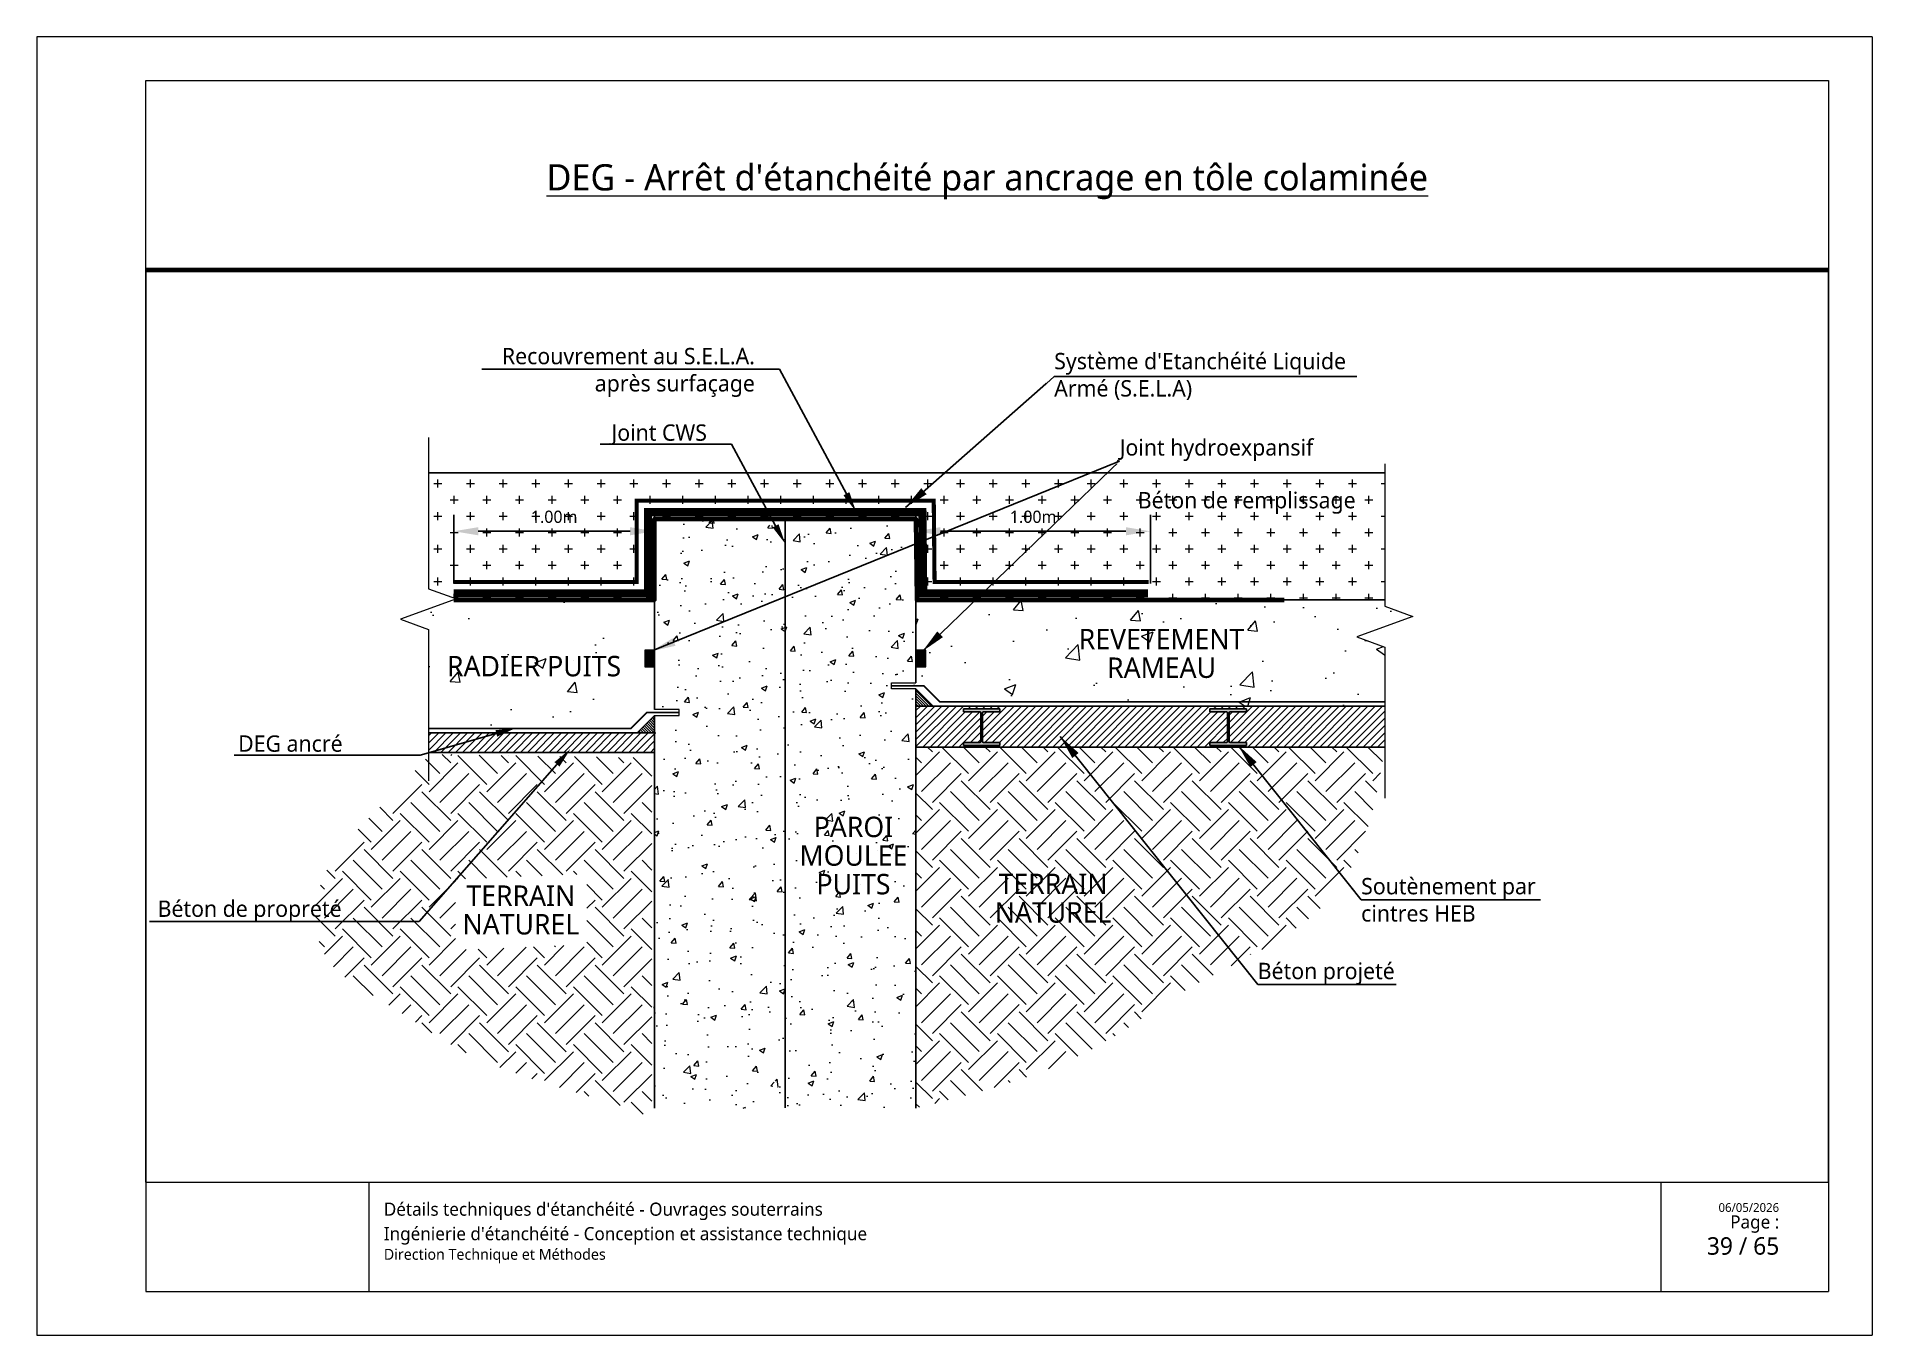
# Paper-space layout '4 - Jonction entre un puits en paroi moulée et un rameau en DEG - Radier' of a CAD drawing. Header units: millimetres. Extents: x 22 to 442, y -106 to 191.
# The model-space entities are those that its viewports show. They can reach past a viewport. Long polylines and large blocks are cut down to what shows.
import ezdxf
from ezdxf import colors
from ezdxf.entities.mleader import LeaderData, LeaderLine
from ezdxf.math import Vec2, Vec3

# ---------------------------------------------------------------- set-up
doc = ezdxf.new("R2010")
doc.units = ezdxf.units.MM
doc.linetypes.add('CACHE', pattern=[0.375, 0.25, -0.125])
doc.linetypes.add('CONTINU', pattern=[0])
for name, color, linetype, lineweight in [('Dessin_AXE', 8, 'Continuous', 5), ('Dessin_HACHURES', 253, 'Continuous', 9), ('G-ANNO-TTLB', 7, 'Continuous', 5), ('G-ANNO-TTLB-THIN', 7, 'Continuous', 5), ('Matériel_Joint Hydroexpansif', 140, 'CACHE', 0), ("Matériel_Profilé d'arrêt d'eau paroi moulée", 3, 'CACHE', 0), ('Produit_Enduit de protection au feu', 6, 'Continuous', 0), ('SYSTEME_DEG_ Geomembrane SYNTHETIQUE', 1, 'Continuous', 9), ('SYSTEME_S.E.L.A', 210, 'CACHE', 0)]:
    doc.layers.add(name, color=color, linetype=linetype, lineweight=lineweight)
for name, color, linetype in [('Dessin_CONTOURS BETON', 7, 'Continuous'), ('Dessin_COTATIONS', 7, 'Continuous'), ('Dessin_TEXTES', 7, 'CONTINU'), ('GEN-_-CARTOUCHE', 7, 'Continuous')]:
    doc.layers.add(name, color=color, linetype=linetype)
doc.layers.add('GEN-_-FMULT', color=210, linetype='Continuous', plot=False)
doc.styles.add('Arial', font='segoeui.ttf')
doc.styles.add('Segoe UI_2', font='segoeui.ttf', dxfattribs={"height": 0.0025})
doc.styles.add('Segoe UI_3', font='segoeui.ttf', dxfattribs={"height": 0.0035})
doc.styles.add('Segoe UI_4', font='segoeui.ttf', dxfattribs={"height": 0.004})
doc.styles.add('Segoe UI_B_1', font='segoeuib.ttf', dxfattribs={"height": 0.005})
doc.styles.add('Segoe UI_B_2', font='segoeuib.ttf', dxfattribs={"height": 0.0045})
doc.styles.add('txt-moyen', font='segoeui.ttf')
doc.dimstyles.new('1000F2', dxfattribs={"dimscale": 10, "dimtxt": 0.25, "dimasz": 0.3, "dimexe": 0.2, "dimexo": 0, "dimgap": 0.1, "dimtad": 1, "dimzin": 0, "dimdsep": 46, "dimtxsty": 'txt-moyen', "dimcen": 0.1, "dimclrd": 256, "dimclre": 256, "dimclrt": 256, "dimazin": 0, "dimtfac": 1, "dimtmove": 2, "dimatfit": 3, "dimfxl": 1, "dimtolj": 1, "dimtzin": 0, "dimlwd": -1, "dimlwe": -1, "dimarcsym": 0})
pattern_1 = [(45, (14500.9359, 14955.03123), (-0.44194174, 0.44194174), [])]
pattern_2 = [(50, (14500.936, 14955.031), (14.345204, -1.255043), [1.5, -16.5]), (355, (14500.936, 14955.031), (-2.775027, 15.04384), [1.2, -13.2]), (100.45144, (14502.131, 14954.927), (11.570177, 13.7888), [1.274804, -14.02284]), (46.1842, (14500.936, 14959.031), (21.34483, -3.310386), [2.25, -24.75]), (96.63564, (14502.715, 14958.755), (18.69324, 19.48237), [1.91221, -21.03428]), (351.18416, (14500.936, 14959.031), (18.69324, 19.48237), [1.8, -19.8]), (21, (14502.936, 14958.031), (11.93814, -8.052378), [1.5, -16.5]), (326, (14502.936, 14958.031), (4.866307, 14.503), [1.2, -13.2]), (71.45144, (14503.931, 14957.36), (16.80445, 6.450623), [1.274804, -14.02284]), (37.5, (14500.936, 14955.031), (0.243197, 6.657877), [0, -13.04, 0, -13.4, 0, -13.25]), (7.5, (14500.936, 14955.031), (5.261391, 7.888234), [0, -7.64, 0, -12.74, 0, -5.05]), (327.5, (14496.476, 14955.031), (10.676449, -0.4510974), [0, -5, 0, -15.6, 0, -20.7]), (317.5, (14494.476, 14955.031), (11.663723, 2.0021), [0, -6.5, 0, -10.36, 0, -14.7])]

psp = doc.layouts.new('4  - Jonction entre un puits en paroi moulée et un rameau en DEG - Radier')

msp = doc.modelspace()

# ---------------------------------------------------------------- texts
at = {"layer": 'Dessin_TEXTES', "insert": (13426.9088, 11422.127), "char_height": 2, "width": 36.891479, "attachment_point": 4, "style": 'txt-moyen', "bg_fill": 2}
msp.add_mtext("Système d'Etanchéité Liquide Armé (S.E.L.A)", dxfattribs=at)
at = {"layer": 'Dessin_TEXTES', "style": 'Arial'}
for s, insert, char_height, attachment_point, line_spacing_factor in [('^JBéton de remplissage', (13463.8132, 11405.3215), 2, 9, 0.666667), ('REVETEMENT \\PRAMEAU', (13440.052, 11388.2249), 2.5, 5, 0.84)]:
    msp.add_mtext(s, dxfattribs=dict(at, insert=insert, char_height=char_height, attachment_point=attachment_point, line_spacing_factor=line_spacing_factor))
at = {"layer": 'Dessin_TEXTES', "insert": (13352.5657, 11387.9366), "char_height": 2.5, "attachment_point": 1, "style": 'txt-moyen'}
msp.add_mtext_dynamic_manual_height_columns('RADIER PUITS', width=24.196781, gutter_width=2.5, heights=[0], dxfattribs=at)
at = {"layer": 'Dessin_TEXTES', "color": 7, "char_height": 2.5, "line_spacing_factor": 0.84, "style": 'Arial'}
for s, insert, attachment_point in [('PAROI\\PMOULEE\\PPUITS', (13402.335, 11363.4898), 5), ('TERRAIN\\PNATUREL', (13426.773, 11361.2905), 2), ('TERRAIN\\PNATUREL', (13361.6116, 11359.8453), 2)]:
    msp.add_mtext(s, dxfattribs=dict(at, insert=insert, attachment_point=attachment_point))

# ---------------------------------------------------------------- blocks, each defined once
blk = doc.blocks.new('cart.L6P1')
at = {"layer": 'G-ANNO-TTLB'}
for p, q in [((-37.23, 312.77), (-37.23, 15.77)), ((382.77, 312.77), (-37.23, 312.77)), ((382.77, 312.77), (382.77, 15.77)), ((334.38, 50.77), (334.38, 25.77)), ((372.77, 50.77), (372.77, 25.77)), ((-37.23, 15.77), (382.77, 15.77))]:
    blk.add_line(p, q, dxfattribs=at)
at = {"layer": 'G-ANNO-TTLB-THIN'}
for p, q in [((-12.23, 302.77), (372.77, 302.77)), ((-12.23, 50.77), (-12.23, 302.77)), ((372.77, 302.77), (372.77, 50.77)), ((-12.23, 50.77), (-12.23, 25.77)), ((-12.23, 50.77), (372.77, 50.77)), ((38.77, 50.77), (38.77, 25.77)), ((-12.23, 25.77), (372.77, 25.77))]:
    blk.add_line(p, q, dxfattribs=at)
at = {"layer": 'GEN-_-FMULT', "lineweight": 70}
blk.add_line((-12.23, 259.46), (372.77, 259.46), dxfattribs=at)
at = {"layer": 'G-ANNO-TTLB', "attachment_point": 1}
for s, insert, char_height, width, style in [("\\pxqc;\\LDEG - Arrêt d'étanchéité par ancrage en tôle colaminée", (-12.23, 283.61), 6, 385, 'Segoe UI_B_2'), ("Détails techniques d'étanchéité - Ouvrages souterrains", (42.19, 46.11), 3, 202.4845, 'Segoe UI_B_2'), ('\\pxqr;{\\H0.75x;Page : \\P}  39 / 65', (310.88, 43.2), 4, 50.6047, 'Segoe UI_B_1'), ('06/05/2026', (347.59, 45.99), 2, 17.4768, 'Segoe UI_2'), ("Ingénierie d'étanchéité - Conception et assistance technique", (42.19, 40.51), 3, 249.7878, 'Segoe UI_3'), ('Direction Technique et Méthodes', (42.19, 35.54), 2.5, 82.8945, 'Segoe UI_4')]:
    blk.add_mtext(s, dxfattribs=dict(at, insert=insert, char_height=char_height, width=width, style=style))
blk = doc.blocks.new('*D213')
at = {"layer": 'Defpoints', "color": 0, "transparency": 16777216}
for p in [(13438.68, 11403.19), (13409.98, 11394.89), (13438.68, 11394.79)]:
    blk.add_point(p, dxfattribs=at)
at = {"layer": 'Dessin_COTATIONS', "linetype": 'CONTINU', "transparency": 16777216}
for p, q in [((13409.98, 11396.89), (13409.98, 11405.19)), ((13438.68, 11396.79), (13438.68, 11405.19)), ((13412.98, 11403.19), (13435.68, 11403.19))]:
    blk.add_line(p, q, dxfattribs=at)
at = {"layer": 'Dessin_COTATIONS', "transparency": 16777216}
for points in [[(13412.98, 11403.69), (13412.98, 11402.69), (13409.98, 11403.19)], [(13435.68, 11402.69), (13435.68, 11403.69), (13438.68, 11403.19)]]:
    blk.add_solid(points, dxfattribs=at)
at = {"layer": 'Dessin_COTATIONS', "transparency": 16777216, "insert": (13424.33, 11404.95), "char_height": 1.5, "attachment_point": 5, "style": 'txt-moyen'}
blk.add_mtext('\\A1;1.00m', dxfattribs=at)
blk = doc.blocks.new('*D214')
at = {"layer": 'Defpoints', "color": 0, "transparency": 16777216}
for p in [(13353.4, 11403.19), (13353.4, 11394.79), (13377.98, 11394.79)]:
    blk.add_point(p, dxfattribs=at)
at = {"layer": 'Dessin_COTATIONS', "linetype": 'CONTINU', "transparency": 16777216}
for p, q in [((13353.4, 11396.79), (13353.4, 11405.19)), ((13377.98, 11396.79), (13377.98, 11405.19)), ((13374.98, 11403.19), (13356.4, 11403.19))]:
    blk.add_line(p, q, dxfattribs=at)
at = {"layer": 'Dessin_COTATIONS', "transparency": 16777216}
for points in [[(13356.4, 11403.69), (13356.4, 11402.69), (13353.4, 11403.19)], [(13374.98, 11402.69), (13374.98, 11403.69), (13377.98, 11403.19)]]:
    blk.add_solid(points, dxfattribs=at)
at = {"layer": 'Dessin_COTATIONS', "transparency": 16777216, "insert": (13365.69, 11404.95), "char_height": 1.5, "attachment_point": 5, "style": 'txt-moyen'}
blk.add_mtext('\\A1;1.00m', dxfattribs=at)

# ---------------------------------------------------------------- dimensions: what is measured, and where the dimension line sits
at = {"layer": 'Dessin_COTATIONS', "linetype": 'CONTINU'}
for base, p1, p2, picture, middle in [((13353.395, 11403.186), (13377.9824, 11394.786), (13353.395, 11394.786), '*D214', (13365.6887, 11404.9518)), ((13438.6785, 11403.186), (13409.9824, 11394.886), (13438.6785, 11394.786), '*D213', (13424.3305, 11404.9518))]:
    dim = msp.add_linear_dim(base=base, p1=p1, p2=p2, text='1.00m', dimstyle='1000F2', override={"dimtxt": 0.15, "dimexo": 0.2, "dimtxsty": 'txt-moyen', "dimtfill": 0, "dimtfillclr": 0}, dxfattribs=at)
    dim.commit()
    dim.dimension.update_dxf_attribs({"geometry": picture, "text_midpoint": middle})

# ---------------------------------------------------------------- hatches: boundary and pattern name
at = {"layer": 'Dessin_CONTOURS BETON', "linetype": 'Continuous'}
h = msp.add_hatch(color=252, dxfattribs=at)
h.dxf.hatch_style = 1
h.paths.add_polyline_path([(13420.2694, 11381.4447), (13420.2694, 11381.0975), (13418.2606, 11381.0975, 0.41421356), (13418.1366, 11380.9735), (13418.1366, 11377.4519, 0.41421356), (13418.2606, 11377.3279), (13420.2694, 11377.3279), (13420.2694, 11376.9807), (13415.8054, 11376.9807), (13415.8054, 11377.3279), (13417.8142, 11377.3279, 0.41421356), (13417.9382, 11377.4519), (13417.9382, 11380.9735, 0.41421356), (13417.8142, 11381.0975), (13415.8054, 11381.0975), (13415.8054, 11381.4447)])
h = msp.add_hatch(color=252, dxfattribs=at)
h.dxf.hatch_style = 1
h.paths.add_polyline_path([(13450.4427, 11381.4447), (13450.4427, 11381.0975), (13448.4339, 11381.0975, 0.41421356), (13448.3099, 11380.9735), (13448.3099, 11377.4519, 0.41421356), (13448.4339, 11377.3279), (13450.4427, 11377.3279), (13450.4427, 11376.9807), (13445.9787, 11376.9807), (13445.9787, 11377.3279), (13447.9875, 11377.3279, 0.41421356), (13448.1115, 11377.4519), (13448.1115, 11380.9735, 0.41421356), (13447.9875, 11381.0975), (13445.9787, 11381.0975), (13445.9787, 11381.4447)])
at = {"layer": 'Dessin_HACHURES', "linetype": 'CONTINU'}
h = msp.add_hatch(dxfattribs=at)
h.set_pattern_fill('CROSS', color=256, scale=8)
h.set_pattern_definition([(0, (14500.936, 14955.0312), (2, 2), [1, -3]), (90, (14501.436, 14954.5312), (-2, 2), [1, -3])])
h.paths.add_polyline_path([(13467.3745, 11394.786), (13467.3745, 11410.3383), (13350.3095, 11410.3383), (13350.3095, 11396.163), (13353.7439, 11394.913), (13353.395, 11394.786), (13377.9824, 11394.786), (13377.9824, 11404.728), (13409.9824, 11404.728), (13409.9824, 11394.786)])
h.paths.add_polyline_path([(13437.0046, 11405.2961), (13464.0292, 11405.0961), (13464.4292, 11408.0175), (13436.6046, 11408.6175)], flags=24)
at = {"layer": 'Dessin_HACHURES'}
h = msp.add_hatch(dxfattribs=at)
h.set_pattern_fill('AR-CONC', color=256)
h.set_pattern_definition([(50, (14500.936, 14955.031), (7.172602, -0.627521), [0.75, -8.25]), (355, (14500.936, 14955.031), (-1.387513, 7.521921), [0.6, -6.6]), (100.45144, (14501.5336, 14954.979), (5.785088, 6.8944), [0.637402, -7.011421]), (46.1842, (14500.936, 14957.031), (10.672413, -1.655193), [1.125, -12.375]), (96.63564, (14501.825, 14956.893), (9.34662, 9.741186), [0.956103, -10.517138]), (351.18416, (14500.936, 14957.031), (9.34662, 9.741186), [0.9, -9.9]), (21, (14501.936, 14956.531), (5.9690705, -4.026189), [0.75, -8.25]), (326, (14501.936, 14956.531), (2.433153, 7.2515), [0.6, -6.6]), (71.45144, (14502.433, 14956.196), (8.402224, 3.225312), [0.637402, -7.011421]), (37.5, (14500.936, 14955.0312), (0.1215986, 3.3289385), [0, -6.52, 0, -6.7, 0, -6.625]), (7.5, (14500.936, 14955.0312), (2.6306954, 3.944117), [0, -3.82, 0, -6.37, 0, -2.525]), (327.5, (14498.706, 14955.0312), (5.3382244, -0.2255487), [0, -2.5, 0, -7.8, 0, -10.35]), (317.5, (14497.706, 14955.031), (5.8318617, 1.00105), [0, -3.25, 0, -5.18, 0, -7.35])])
edge = h.paths.add_edge_path()
edge.add_spline(control_points=[(13409.9824, 11394.786), (13409.8637, 11394.8044), (13409.5023, 11394.8604), (13409.1905, 11396.36), (13409.1517, 11398.5058), (13409.1676, 11401.1304), (13409.4929, 11403.3694), (13408.3168, 11404.2338), (13406.0833, 11403.8863), (13402.9938, 11404.1783), (13398.4389, 11403.9157), (13394.0417, 11403.5244), (13390.3155, 11404.2894), (13387.697, 11403.755), (13387.071, 11404.592), (13386.9829, 11404.728)], knot_values=[0.33037088, 0.33037088, 0.33037088, 0.33037088, 0.66911786, 1.36131928, 4.25037654, 7.53205486, 9.58939148, 9.94088635, 11.75101375, 15.82914417, 19.48804236, 25.39587671, 28.7339182, 31.42306163, 31.89888312, 31.89888312, 31.89888312, 31.89888312], degree=3, periodic=0)
edge.add_line((13386.9829, 11404.728), (13377.9824, 11404.728))
edge.add_line((13377.9824, 11404.728), (13377.9824, 11381.361))
edge.add_line((13377.9824, 11381.361), (13380.9835, 11381.361))
edge.add_line((13380.9835, 11381.361), (13380.9835, 11380.6245))
edge.add_line((13380.9835, 11380.6245), (13377.9824, 11380.6245))
edge.add_line((13377.9824, 11380.6245), (13377.9824, 11332.5913))
edge.add_line((13377.9824, 11332.5913), (13391.4824, 11332.5913))
edge.add_line((13391.4824, 11332.5913), (13392.7324, 11336.0257))
edge.add_line((13392.7324, 11336.0257), (13393.9824, 11332.5913))
edge.add_line((13393.9824, 11332.5913), (13409.9824, 11332.5913))
edge.add_line((13409.9824, 11332.5913), (13409.9824, 11394.786))
h.paths.add_polyline_path([(13394.2995, 11357.7914), (13410.2989, 11357.7914), (13410.2989, 11369.9431), (13394.2995, 11369.9431)], flags=9)
h = msp.add_hatch(dxfattribs=at)
h.set_pattern_fill('AR-CONC', color=256, scale=2)
h.set_pattern_definition(pattern_2)
h.paths.add_polyline_path([(13353.395, 11394.786), (13346.8752, 11392.413), (13350.3095, 11391.163), (13350.3095, 11379.0424), (13375.0811, 11379.0424), (13377.0315, 11380.9927), (13380.9835, 11380.9927), (13380.9835, 11381.361), (13377.9824, 11381.361), (13377.9824, 11394.786)])
h.paths.add_polyline_path([(13351.6661, 11384.0288), (13377.367, 11384.0288), (13377.367, 11389.1806), (13351.6661, 11389.1806)], flags=24)
h = msp.add_hatch(dxfattribs=at)
h.set_pattern_fill('AR-CONC', color=256, scale=2)
h.set_pattern_definition(pattern_2)
edge = h.paths.add_edge_path()
edge.add_line((13467.3745, 11381.786), (13467.3745, 11389.02))
edge.add_line((13467.3745, 11389.02), (13463.9402, 11390.27))
edge.add_line((13463.9402, 11390.27), (13470.8089, 11392.77))
edge.add_line((13470.8089, 11392.77), (13467.3745, 11394.02))
edge.add_line((13467.3745, 11394.02), (13467.3745, 11394.786))
edge.add_line((13467.3745, 11394.786), (13415.6221, 11394.786))
edge.add_ellipse((13410.6007, 11396.1381), major_axis=(5.4422, 0), ratio=0.64435839, start_angle=619.937965, end_angle=704.929844, ccw=False)
edge.add_line((13409.9824, 11392.6541), (13409.9824, 11388.6187))
edge.add_line((13409.9824, 11388.6187), (13411.1824, 11388.6187))
edge.add_line((13411.1824, 11388.6187), (13411.1824, 11386.6187))
edge.add_line((13411.1824, 11386.6187), (13409.9824, 11386.6187))
edge.add_line((13409.9824, 11386.6187), (13409.9824, 11381.786))
edge.add_line((13409.9824, 11381.786), (13467.3745, 11381.786))
edge = h.paths.add_edge_path(flags=17)
edge.add_ellipse((13410.6007, 11396.1381), major_axis=(5.4422, 0), ratio=0.64435839, start_angle=259.937965, end_angle=344.929844)
edge.add_line((13415.6221, 11394.786), (13413.9824, 11394.786))
edge.add_line((13413.9824, 11394.786), (13413.9824, 11393.986))
edge.add_line((13413.9824, 11393.986), (13409.9824, 11393.986))
edge.add_line((13409.9824, 11393.986), (13409.9824, 11392.6541))
h.paths.add_polyline_path([(13427.3909, 11384.2765), (13452.5085, 11384.2765), (13452.5085, 11392.9283), (13427.3909, 11392.9283)], flags=24)
at = {"layer": 'Dessin_HACHURES', "linetype": 'Continuous'}
h = msp.add_hatch(dxfattribs=at)
h.set_pattern_fill('ANSI31', color=256, scale=1.845, angle=90)
h.set_pattern_definition([(135, (13679.58991, 10368.17084), (-0.1630765, -0.1630765), [])])
h.paths.add_polyline_path([(13409.9824, 11383.9055), (13409.9824, 11381.7903), (13412.0977, 11381.7903)])
h = msp.add_hatch(dxfattribs=at)
h.set_pattern_fill('ANSI31', color=256, scale=1.845, angle=90)
h.set_pattern_definition([(135, (13647.58991, 10364.88975), (-0.1630765, -0.1630765), [])])
h.paths.add_polyline_path([(13377.9824, 11380.6245), (13377.9824, 11378.5093), (13375.8672, 11378.5093)])
at = {"layer": 'Dessin_HACHURES'}
h = msp.add_hatch(dxfattribs=at)
h.set_pattern_fill('ANSI31', color=256, scale=5)
h.set_pattern_definition(pattern_1)
h.paths.add_polyline_path([(13409.9824, 11381.786), (13409.9824, 11376.786), (13467.3745, 11376.786), (13467.3745, 11381.786)])
h.paths.add_polyline_path([(13450.4427, 11381.0975), (13448.4339, 11381.0975, 0.41421356), (13448.3099, 11380.9735), (13448.3099, 11377.4519, 0.41421356), (13448.4339, 11377.3279), (13450.4427, 11377.3279), (13450.4427, 11376.9807), (13445.9787, 11376.9807), (13445.9787, 11377.3279), (13447.9875, 11377.3279, 0.41421356), (13448.1115, 11377.4519), (13448.1115, 11380.9735, 0.41421356), (13447.9875, 11381.0975), (13445.9787, 11381.0975), (13445.9787, 11381.4447), (13450.4427, 11381.4447)], flags=16)
h.paths.add_polyline_path([(13420.2694, 11381.0975), (13418.2606, 11381.0975, 0.41421356), (13418.1366, 11380.9735), (13418.1366, 11377.4519, 0.41421356), (13418.2606, 11377.3279), (13420.2694, 11377.3279), (13420.2694, 11376.9807), (13415.8054, 11376.9807), (13415.8054, 11377.3279), (13417.8142, 11377.3279, 0.41421356), (13417.9382, 11377.4519), (13417.9382, 11380.9735, 0.41421356), (13417.8142, 11381.0975), (13415.8054, 11381.0975), (13415.8054, 11381.4447), (13420.2694, 11381.4447)], flags=16)
h = msp.add_hatch(dxfattribs=at)
h.set_pattern_fill('ANSI31', color=256, scale=5)
h.set_pattern_definition(pattern_1)
h.paths.add_polyline_path([(13377.9824, 11378.5049), (13350.3095, 11378.5049), (13350.3095, 11376.1344), (13377.9824, 11376.1344)])
h = msp.add_hatch(dxfattribs=at)
h.set_pattern_fill('EARTH', color=256, scale=20, angle=45)
h.set_pattern_definition([(45, (14583.3827, 14953.696), (4e-16, 7.071068), [5, -5]), (45, (14582.057, 14955.022), (4e-16, 7.071068), [5, -5]), (45, (14580.731, 14956.348), (4e-16, 7.071068), [5, -5]), (135, (14580.731, 14957.2317), (-7.071068, 9e-16), [5, -5]), (135, (14582.057, 14958.5575), (-7.071068, 9e-16), [5, -5]), (135, (14583.3827, 14959.8833), (-7.071068, 9e-16), [5, -5])])
edge = h.paths.add_edge_path()
edge.add_spline(control_points=[(13377.6351, 11331.2562), (13374.795, 11333.331), (13358.0103, 11336.15), (13345.8412, 11345.384), (13336.223, 11349.9464), (13336.0022, 11360.8944), (13341.7661, 11366.8471), (13345.9109, 11370.9881), (13350.5167, 11375.9074)], knot_values=[0, 0, 0, 0, 25.1677903, 34.51568633, 45.35197496, 57.32251171, 70.39892308, 77.0716262, 77.0716262, 77.0716262, 77.0716262], degree=3, periodic=0)
edge.add_line((13350.5167, 11375.9074), (13377.6351, 11375.4509))
edge.add_line((13377.6351, 11375.4509), (13377.6351, 11331.2562))
h.paths.add_polyline_path([(13369.6909, 11352.5902), (13353.6112, 11351.9501), (13353.6112, 11360.6018), (13369.6909, 11361.242)], flags=16)
h = msp.add_hatch(dxfattribs=at)
h.set_pattern_fill('EARTH', color=256, scale=20, angle=45)
h.set_pattern_definition([(45, (14500.936, 14955.031), (4e-16, 7.071068), [5, -5]), (45, (14499.61, 14956.357), (4e-16, 7.071068), [5, -5]), (45, (14498.2843, 14957.683), (4e-16, 7.071068), [5, -5]), (135, (14498.2843, 14958.567), (-7.071068, 9e-16), [5, -5]), (135, (14499.61, 14959.8926), (-7.071068, 9e-16), [5, -5]), (135, (14500.936, 14961.2184), (-7.071068, 9e-16), [5, -5])])
edge = h.paths.add_edge_path()
edge.add_spline(control_points=[(13409.9824, 11332.5913), (13418.258, 11334.655), (13429.6073, 11337.4851), (13441.7764, 11346.7191), (13451.3946, 11351.2815), (13462.0236, 11357.6707), (13466.0447, 11368.1223), (13467.0387, 11374.598), (13467.3745, 11376.786)], knot_values=[0, 0, 0, 0, 25.1677903, 34.51568633, 45.35197496, 57.32251171, 70.39892308, 77.0716262, 77.0716262, 77.0716262, 77.0716262], degree=3, periodic=0)
edge.add_line((13467.3745, 11376.786), (13409.9824, 11376.786))
edge.add_line((13409.9824, 11376.786), (13409.9824, 11332.5913))
h.paths.add_polyline_path([(13417.9267, 11353.9254), (13435.4778, 11353.9254), (13435.4778, 11362.5771), (13417.9267, 11362.5771)], flags=24)
at = {"layer": 'Matériel_Joint Hydroexpansif'}
h = msp.add_hatch(color=256, dxfattribs=at)
h.dxf.hatch_style = 1
h.paths.add_polyline_path([(13377.9824, 11386.6187), (13377.9824, 11388.6187), (13376.7824, 11388.6187), (13376.7824, 11386.6187)])
h = msp.add_hatch(color=256, dxfattribs=at)
h.dxf.hatch_style = 1
h.paths.add_polyline_path([(13411.1824, 11386.6187), (13411.1824, 11388.6187), (13409.9824, 11388.6187), (13409.9824, 11386.6187)])

# ---------------------------------------------------------------- linework, layer by layer
at = {"layer": 'Defpoints', "lineweight": 70}
msp.add_lwpolyline([(13353.395, 11394.786), (13377.9824, 11394.786), (13377.9824, 11404.728), (13409.9824, 11404.728), (13410.0824, 11394.786), (13455.0824, 11394.786)], dxfattribs=at)
at = {"layer": 'Dessin_AXE', "linetype": 'CONTINU', "flags": 128}
for points in [[(13350.3095, 11414.663), (13350.3095, 11396.163), (13353.7439, 11394.913), (13346.8752, 11392.413), (13350.3095, 11391.163), (13350.3095, 11372.663)], [(13467.3745, 11415.0343), (13467.3745, 11394.02), (13470.8089, 11392.77), (13463.9402, 11390.27), (13467.3745, 11389.02), (13467.3745, 11370.52)]]:
    msp.add_lwpolyline(points, dxfattribs=at)
at = {"layer": 'Dessin_CONTOURS BETON', "linetype": 'Continuous'}
for p, q in [((13377.9824, 11404.728), (13409.9824, 11404.728)), ((13409.9824, 11394.886), (13409.9824, 11398.786)), ((13410.0824, 11394.786), (13413.9824, 11394.786))]:
    msp.add_line(p, q, dxfattribs=at)
at = {"layer": 'Dessin_CONTOURS BETON', "linetype": 'CONTINU'}
for p, q in [((13353.395, 11394.786), (13377.9824, 11394.786)), ((13409.9824, 11394.786), (13467.3745, 11394.786)), ((13409.9824, 11381.786), (13467.3745, 11381.786)), ((13437.6554, 11381.786), (13409.9824, 11381.786)), ((13350.3095, 11378.5049), (13377.9824, 11378.5049)), ((13350.3095, 11376.1344), (13377.9824, 11376.1344)), ((13467.3745, 11376.786), (13409.9824, 11376.786)), ((13409.9824, 11376.786), (13467.3745, 11376.786))]:
    msp.add_line(p, q, dxfattribs=at)
at = {"layer": 'Dessin_CONTOURS BETON', "linetype": 'Continuous', "flags": 128}
for points in [[(13467.3745, 11410.3383), (13350.3095, 11410.3383)], [(13377.9824, 11404.728), (13377.9824, 11385.437)], [(13377.9824, 11404.728), (13377.9824, 11381.361)], [(13409.9824, 11404.728), (13409.9824, 11394.786)], [(13409.9824, 11394.786), (13409.9824, 11384.6421)], [(13409.9824, 11383.9055), (13409.9824, 11335.8724)], [(13409.9824, 11383.9055), (13409.9824, 11332.5913)], [(13377.9824, 11380.6245), (13377.9824, 11332.5913)], [(13467.3745, 11381.786), (13409.9824, 11381.786)], [(13420.2694, 11381.4447), (13415.8054, 11381.4447)], [(13415.8054, 11381.4447), (13415.8054, 11381.0975)], [(13420.2694, 11381.0975), (13420.2694, 11381.4447)], [(13450.4427, 11381.4447), (13445.9787, 11381.4447)], [(13445.9787, 11381.4447), (13445.9787, 11381.0975)], [(13450.4427, 11381.0975), (13450.4427, 11381.4447)], [(13415.8054, 11377.3279), (13415.8054, 11376.9807)], [(13420.2694, 11376.9807), (13415.8054, 11376.9807)], [(13420.2694, 11376.9807), (13420.2694, 11377.3279)], [(13445.9787, 11377.3279), (13445.9787, 11376.9807)], [(13450.4427, 11376.9807), (13445.9787, 11376.9807)], [(13450.4427, 11376.9807), (13450.4427, 11377.3279)], [(13377.8653, 11344.8943), (13377.9824, 11344.8943)]]:
    msp.add_lwpolyline(points, dxfattribs=at)
at = {"layer": 'Dessin_CONTOURS BETON', "lineweight": 13, "flags": 128}
for points in [[(13409.9824, 11383.9055), (13409.9824, 11383.9055), (13406.9814, 11383.9055), (13406.9814, 11383.9055), (13406.9814, 11384.6421), (13406.9814, 11384.6421), (13409.9824, 11384.6421), (13409.9824, 11384.6421)], [(13377.9824, 11380.6245), (13377.9824, 11380.6245), (13380.9835, 11380.6245), (13380.9835, 11380.6245), (13380.9835, 11381.361), (13380.9835, 11381.361), (13377.9824, 11381.361), (13377.9824, 11381.361)]]:
    msp.add_lwpolyline(points, dxfattribs=at)
at = {"layer": 'Dessin_CONTOURS BETON', "flags": 128}
for points in [[(13409.9824, 11383.9055), (13412.0977, 11381.7903)], [(13377.9824, 11380.6245), (13375.8672, 11378.5093)]]:
    msp.add_lwpolyline(points, dxfattribs=at)
at = {"layer": 'Dessin_CONTOURS BETON', "linetype": 'Continuous', "flags": 128}
for points in [[(13415.8054, 11381.0975), (13417.8142, 11381.0975, -0.41421356), (13417.9382, 11380.9735), (13417.9382, 11377.4519, -0.41421356), (13417.8142, 11377.3279), (13415.8054, 11377.3279)], [(13420.2694, 11377.3279), (13418.2606, 11377.3279, -0.41421356), (13418.1366, 11377.4519), (13418.1366, 11380.9735, -0.41421356), (13418.2606, 11381.0975), (13420.2694, 11381.0975)], [(13445.9787, 11381.0975), (13447.9875, 11381.0975, -0.41421356), (13448.1115, 11380.9735), (13448.1115, 11377.4519, -0.41421356), (13447.9875, 11377.3279), (13445.9787, 11377.3279)], [(13450.4427, 11377.3279), (13448.4339, 11377.3279, -0.41421356), (13448.3099, 11377.4519), (13448.3099, 11380.9735, -0.41421356), (13448.4339, 11381.0975), (13450.4427, 11381.0975)]]:
    msp.add_lwpolyline(points, format="xyb", dxfattribs=at)
at = {"layer": 'Dessin_HACHURES', "linetype": 'Continuous', "flags": 128}
msp.add_lwpolyline([(13377.9824, 11380.6245), (13377.9824, 11344.8943)], dxfattribs=at)
at = {"layer": 'Matériel_Joint Hydroexpansif', "linetype": 'Continuous'}
for points in [[(13377.9824, 11386.6187), (13377.9824, 11388.6187), (13376.7824, 11388.6187), (13376.7824, 11386.6187)], [(13411.1824, 11386.6187), (13411.1824, 11388.6187), (13409.9824, 11388.6187), (13409.9824, 11386.6187)]]:
    msp.add_lwpolyline(points, close=True, dxfattribs=at)
at = {"layer": "Matériel_Profilé d'arrêt d'eau paroi moulée", "lineweight": 13, "const_width": 0.2}
msp.add_lwpolyline([(13393.9824, 11404.728), (13393.9824, 11332.5913)], dxfattribs=at)
at = {"layer": 'Produit_Enduit de protection au feu', "linetype": 'ByBlock', "const_width": 0.5}
msp.add_lwpolyline([(13353.395, 11396.9873), (13375.7811, 11396.9873), (13375.7811, 11406.9293), (13412.1617, 11406.9293), (13412.2617, 11396.9873), (13438.4824, 11396.9873)], dxfattribs=at)
at = {"layer": 'SYSTEME_DEG_ Geomembrane SYNTHETIQUE', "linetype": 'CONTINU', "const_width": 0.2}
for points in [[(13406.9814, 11384.2738), (13410.9334, 11384.2738), (13412.8838, 11382.3234), (13467.3745, 11382.3234)], [(13380.9835, 11380.9927), (13377.0315, 11380.9927), (13375.0811, 11379.0424), (13350.3095, 11379.0424)]]:
    msp.add_lwpolyline(points, dxfattribs=at)
at = {"layer": 'SYSTEME_S.E.L.A', "linetype": 'ByBlock', "ltscale": 5, "const_width": 1}
msp.add_lwpolyline([(13353.395, 11395.5873), (13377.1811, 11395.5873), (13377.1811, 11405.5293), (13410.7757, 11405.5293), (13410.8757, 11395.5873), (13438.3824, 11395.5873)], dxfattribs=at)

msp.set_redraw_order([(e.dxf.handle, doc.entitydb.next_handle()) for e in msp.query("TEXT MTEXT ATTDEF DIMENSION ARC_DIMENSION")])  # texts and dimensions are drawn at this point

# ---------------------------------------------------------------- leaders
at = {"layer": 'Dessin_TEXTES'}
msp.add_leader([(13410.7824, 11388.5031), (13434.9211, 11411.7758), (13459.358, 11411.7758)], dimstyle='1000F2', override={"dimgap": 0.1, "dimtad": 0}, dxfattribs=at)
at = {"layer": 'Dessin_TEXTES', "linetype": 'CONTINU'}
ml = msp.add_multileader_mtext('Standard', dxfattribs=at)
ml.set_content('\\pxsm1;Recouvrement au S.E.L.A. \\Paprès surfaçage', color=256, style='txt-moyen')
ml.set_leader_properties(linetype='ByLayer', lineweight=-1)
ml.build(insert=Vec2(0, 0))
ml.multileader.update_dxf_attribs({"text_left_attachment_type": 6, "text_right_attachment_type": 6, "dogleg_length": 1, "arrow_head_size": 2.5})
ctx = ml.context
ctx.base_point, ctx.char_height, ctx.arrow_head_size, ctx.plane_origin = Vec3(13355.6506, 11423.0414), 2, 2.5, Vec3(13363.9334, 11361.0003)
ctx.left_attachment, ctx.right_attachment, ctx.text_align_type = 6, 6, 2
notes = []
notes.append((ctx, [(0, (1, 1, 0), (13393.2672, 11423.0233), (-1, 0), 1, [(0, [(13402.6525, 11405.5849)], 0, [])])]))
ctx.mtext.insert, ctx.mtext.alignment, ctx.mtext.flow_direction = Vec3(13390.2672, 11425.6293), 3, 5
ml = msp.add_multileader_mtext('Standard', dxfattribs=at)
ml.set_content('Joint CWS', color=256, style='txt-moyen')
ml.set_leader_properties(linetype='ByLayer', lineweight=-1)
ml.build(insert=Vec2(0, 0))
ml.multileader.update_dxf_attribs({"text_left_attachment_type": 6, "text_right_attachment_type": 6, "dogleg_length": 1, "arrow_head_size": 2.5})
ctx = ml.context
ctx.base_point, ctx.char_height, ctx.arrow_head_size, ctx.plane_origin = Vec3(13369.4165, 11413.8645), 2, 2.5, Vec3(13358.0581, 11351.8235)
ctx.left_attachment, ctx.right_attachment, ctx.text_align_type = 6, 6, 2
notes.append((ctx, [(0, (1, 1, 0), (13387.3919, 11413.8645), (-1, 0), 1, [(0, [(13393.9824, 11401.6625)], 0, [])])]))
ctx.mtext.insert, ctx.mtext.alignment, ctx.mtext.flow_direction = Vec3(13384.3919, 11416.2645), 3, 5
ml = msp.add_multileader_mtext('Standard', dxfattribs=at)
ml.set_content('DEG ancré', color=256, style='txt-moyen')
ml.set_leader_properties(linetype='ByLayer', lineweight=-1)
ml.build(insert=Vec2(0, 0))
ml.multileader.update_dxf_attribs({"text_left_attachment_type": 6, "text_right_attachment_type": 6, "dogleg_length": 7.5, "arrow_head_size": 2.5})
ctx = ml.context
ctx.base_point, ctx.char_height, ctx.arrow_head_size, ctx.plane_origin = Vec3(13325.1028, 11375.8071), 2, 2.5, Vec3(13358.6967, 11351.6629)
ctx.left_attachment, ctx.right_attachment, ctx.text_align_type = 6, 6, 2
notes.append((ctx, [(0, (1, 1, 0), (13349.2917, 11375.8071), (-1, 0), 7.5, [(0, [(13361.0105, 11379.1233)], 0, [])])]))
ctx.mtext.insert, ctx.mtext.alignment, ctx.mtext.flow_direction = Vec3(13339.7917, 11378.2071), 3, 5
ml = msp.add_multileader_mtext('Standard', dxfattribs=at)
ml.set_content('Béton de propreté', color=256, style='txt-moyen')
ml.set_leader_properties(linetype='ByLayer', lineweight=-1)
ml.build(insert=Vec2(0, 0))
ml.multileader.update_dxf_attribs({"text_left_attachment_type": 6, "text_right_attachment_type": 6, "dogleg_length": 7.5, "arrow_head_size": 2.5})
ctx = ml.context
ctx.base_point, ctx.char_height, ctx.arrow_head_size, ctx.plane_origin = Vec3(13315.6193, 11355.4455), 2, 2.5, Vec3(13358.572, 11331.3025)
ctx.left_attachment, ctx.right_attachment, ctx.text_align_type = 6, 6, 2
notes.append((ctx, [(0, (1, 1, 0), (13349.167, 11355.4467), (-1, 0), 7.5, [(0, [(13367.6812, 11376.5439)], 0, [])])]))
ctx.mtext.insert, ctx.mtext.alignment, ctx.mtext.flow_direction = Vec3(13339.667, 11358.0007), 3, 5
for ctx, leaders in notes:
    for number, flags, end, landing, length, lines in leaders:
        leader = LeaderData()
        leader.index, (leader.has_last_leader_line, leader.has_dogleg_vector, leader.attachment_direction) = number, flags
        leader.last_leader_point, leader.dogleg_vector, leader.dogleg_length = Vec3(end), Vec3(landing), length
        for number, points, colour, breaks in lines:
            line = LeaderLine()
            line.index, line.vertices, line.color, line.breaks = number, Vec3.list(points), colors.encode_raw_color(colour), breaks
            leader.lines.append(line)
        ctx.leaders.append(leader)

# ---------------------------------------------------------------- next in the draw order: texts
at = {"layer": 'Dessin_TEXTES', "char_height": 2, "attachment_point": 7, "style": 'txt-moyen', "bg_fill": 2}
for s, insert, width in [('Joint hydroexpansif', (13434.9211, 11411.7758), 36.891479), ('Béton projeté', (13451.8278, 11347.7055), 26.02748)]:
    msp.add_mtext(s, dxfattribs=dict(at, insert=insert, width=width))

# ---------------------------------------------------------------- next in the draw order: leaders
at = {"layer": 'Dessin_TEXTES'}
for points in [[(13408.7101, 11406.1085), (13426.9088, 11422.127), (13463.9783, 11422.127)], [(13377.5824, 11388.5031), (13434.9211, 11411.7758), (13434.6304, 11411.8528)], [(13427.6424, 11378.092), (13451.8278, 11347.7055), (13468.7933, 11347.7055)]]:
    msp.add_leader(points, dimstyle='1000F2', override={"dimgap": 0.1, "dimtad": 0}, dxfattribs=at)

# ---------------------------------------------------------------- next in the draw order: texts
at = {"layer": 'Dessin_TEXTES', "insert": (13464.4888, 11358.0768), "char_height": 2, "width": 26.02748, "attachment_point": 4, "style": 'txt-moyen', "bg_fill": 2}
msp.add_mtext('Soutènement par cintres HEB', dxfattribs=at)

# ---------------------------------------------------------------- next in the draw order: leaders
at = {"layer": 'Dessin_TEXTES'}
msp.add_leader([(13449.4427, 11376.9807), (13464.4888, 11358.0768), (13486.4452, 11358.0768)], dimstyle='1000F2', override={"dimgap": 0.1, "dimtad": 0}, dxfattribs=at)

# ---------------------------------------------------------------- block references
at = {"layer": 'GEN-_-CARTOUCHE'}
psp.add_blockref('cart.L6P1', (59.23, -121.77), dxfattribs=at)

# ---------------------------------------------------------------- viewports
at = {"layer": 'Defpoints', "view_target_point": (13418.7149, 11379.357)}
psp.add_viewport(center=(239.5, 33.35), size=(385, 208.6901), view_center_point=(0, 0), view_height=111.662745, dxfattribs=at)

doc.saveas('drawing.dxf')
